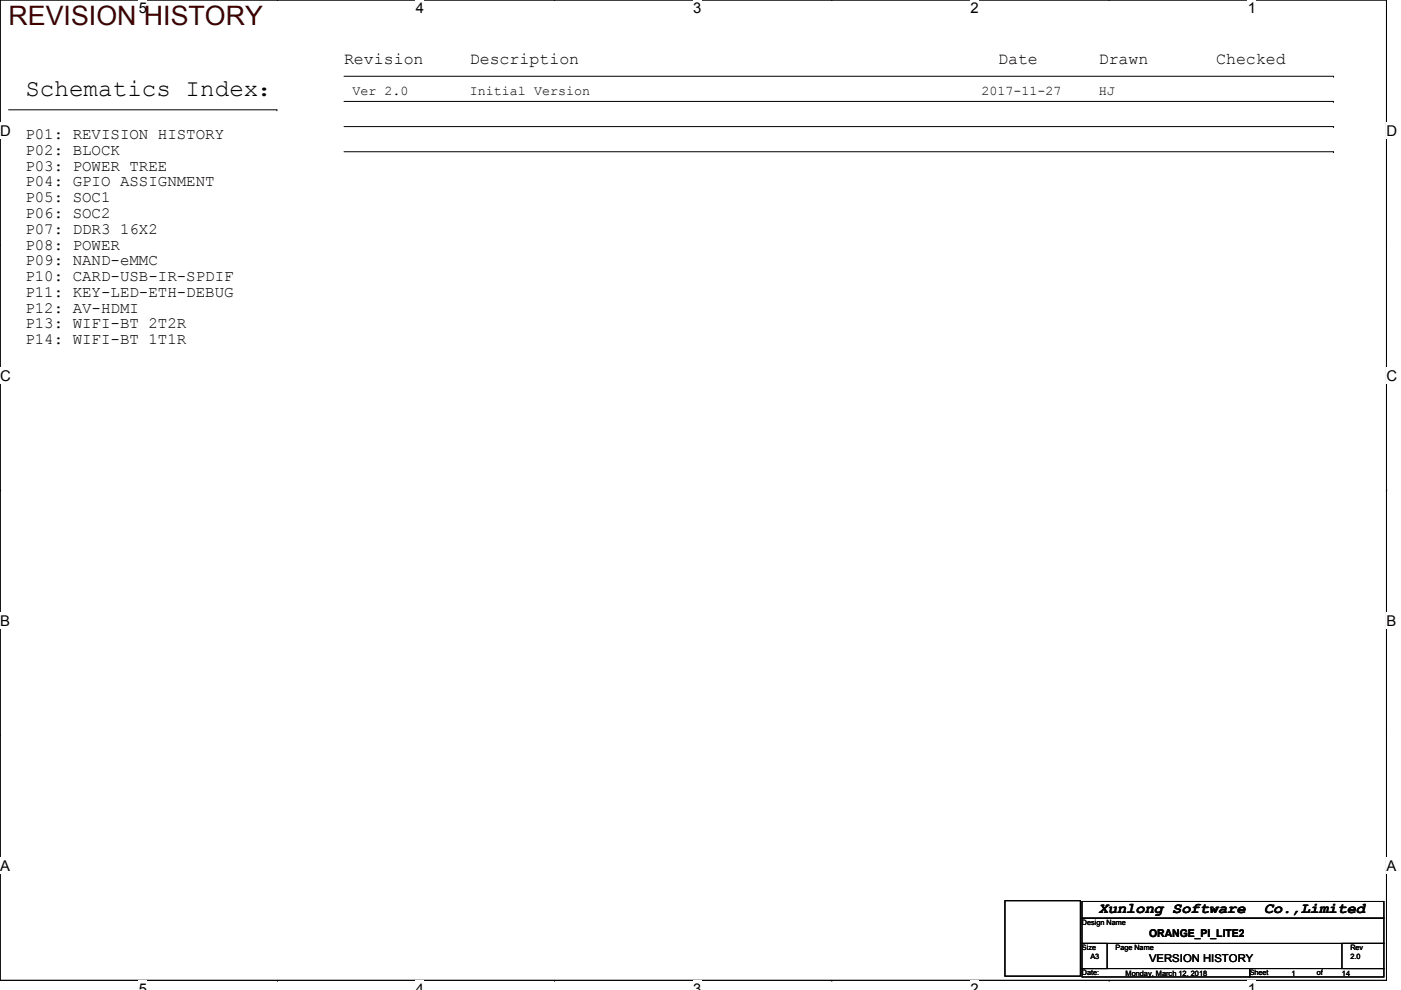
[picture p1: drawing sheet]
<svg xmlns="http://www.w3.org/2000/svg" width="297mm" height="210mm" viewBox="0 0 297 210" stroke-linecap="round" stroke-linejoin="round" font-family="sans-serif">
<defs><g id="words">
<text font-size="5.7" fill="#400000" x="1.8" y="5.2">REVISION HISTORY</text>
<text font-size="5.1" x="5.4" y="20.3">Schematics Index：</text>
<g font-size="3.5">
<text x="72.9" y="13.6">Revision</text>
<text x="99.6" y="13.6">Description</text>
<text x="211.6" y="13.6">Date</text>
<text x="233" y="13.6">Drawn</text>
<text x="257.8" y="13.6">Checked</text>
</g>
<g font-size="3.3">
<text x="5.4" y="29.5">P01: REVISION HISTORY</text>
<text x="5.4" y="32.9">P02: BLOCK</text>
<text x="5.4" y="36.2">P03: POWER TREE</text>
<text x="5.4" y="39.5">P04: GPIO ASSIGNMENT</text>
<text x="5.4" y="42.9">P05: SOC1</text>
<text x="5.4" y="46.2">P06: SOC2</text>
<text x="5.4" y="49.6">P07: DDR3 16X2</text>
<text x="5.4" y="52.9">P08: POWER</text>
<text x="5.4" y="56.3">P09: NAND-eMMC</text>
<text x="5.4" y="59.6">P10: CARD-USB-IR-SPDIF</text>
<text x="5.4" y="62.9">P11: KEY-LED-ETH-DEBUG</text>
<text x="5.4" y="66.3">P12: AV-HDMI</text>
<text x="5.4" y="69.6">P13: WIFI-BT 2T2R</text>
<text x="5.4" y="73">P14: WIFI-BT 1T1R</text>
</g>
<g font-size="3.2">
<text x="233" y="193.6">Xunlong Software</text>
<text x="268" y="193.6">Co.,Limited</text>
</g>
<g font-size="3.1">
<text x="29.4" y="2.8">5</text>
<text x="88.2" y="2.8">4</text>
<text x="147" y="2.8">3</text>
<text x="205.7" y="2.8">2</text>
<text x="264.5" y="2.8">1</text>
<text x="0" y="28.7">D</text>
<text x="294" y="28.7">D</text>
<text x="0" y="80.7">C</text>
<text x="294" y="80.7">C</text>
<text x="0" y="132.7">B</text>
<text x="294" y="132.7">B</text>
<text x="0" y="184.6">A</text>
<text x="294" y="184.6">A</text>
<text x="29.4" y="210.7">5</text>
<text x="88.2" y="210.7">4</text>
<text x="147" y="210.7">3</text>
<text x="205.7" y="210.7">2</text>
<text x="264.5" y="210.7">1</text>
</g>
<g font-size="2.8">
<text x="74.7" y="20.2">Ver 2.0</text>
<text x="99.6" y="20.2">Initial Version</text>
<text x="208.1" y="20.2">2017-11-27</text>
<text x="233" y="20.2">HJ</text>
</g>
<g font-size="2.3">
<text x="243.6" y="203.9">VERSION HISTORY</text>
<text x="243.6" y="198.6">ORANGE_PI_LITE2</text>
</g>
<g font-size="1.6">
<text x="229.4" y="196.1">Design Name</text>
<text x="229.4" y="201.5">Size</text>
<text x="231.2" y="203.2">A3</text>
<text x="236.5" y="201.5">Page Name</text>
<text x="286.3" y="201.5">Rev</text>
<text x="286.3" y="203.2">2.0</text>
<text x="229.4" y="206.8">Date:</text>
<text x="238.6" y="207">Monday, March 12, 2018</text>
<text x="265" y="206.8">Sheet</text>
<text x="273.9" y="207">1</text>
<text x="279.2" y="206.8">of</text>
<text x="284.5" y="207">14</text>
</g>
</g></defs>
<path d="M0 0h294v207.9h-294z" fill="none" stroke="#000" stroke-width=".21"/>
<g fill="#fff">
<path d="M29.4 0h1.8v3.5h-1.8z"/>
<path d="M29.4 207.9h1.8v2h-1.8z"/>
</g>
<path d="M58.8 0h.1M58.8 207.9h.1" fill="none" stroke="#000" stroke-width=".21"/>
<g fill="#fff">
<path d="M88.2 0h1.7v3.5h-1.7z"/>
<path d="M88.2 207.9h1.7v2h-1.7z"/>
</g>
<path d="M117.6 0h.1M117.6 207.9h.1" fill="none" stroke="#000" stroke-width=".21"/>
<g fill="#fff">
<path d="M147 0h1.7v3.5h-1.7z"/>
<path d="M147 207.9h1.7v2h-1.7z"/>
</g>
<path d="M176.4 0h.1M176.4 207.9h.1" fill="none" stroke="#000" stroke-width=".21"/>
<g fill="#fff">
<path d="M205.7 0h1.8v3.5h-1.8z"/>
<path d="M205.7 207.9h1.8v2h-1.8z"/>
</g>
<path d="M235.2 0h.1M235.2 207.9h.1" fill="none" stroke="#000" stroke-width=".21"/>
<g fill="#fff">
<path d="M264.5 0h1.8v3.5h-1.8z"/>
<path d="M264.5 207.9h1.8v2h-1.8z"/>
<path d="M0 26h2.3v3.4h-2.3z"/>
<path d="M294 26h2.2v3.4h-2.2z"/>
<path d="M0 77.9h2.3v3.5h-2.3z"/>
<path d="M294 77.9h2.2v3.5h-2.2z"/>
</g>
<path d="M0 51.9h.1M294 51.9h.1" fill="none" stroke="#000" stroke-width=".21"/>
<g fill="#fff">
<path d="M0 129.9h2.1v3.4h-2.1z"/>
<path d="M294 129.9h2v3.4h-2z"/>
</g>
<path d="M0 103.9h.1M294 103.9h.1" fill="none" stroke="#000" stroke-width=".21"/>
<g fill="#fff">
<path d="M0 181.8h2.1v3.5h-2.1z"/>
<path d="M294 181.8h2v3.5h-2z"/>
</g>
<g fill="none" stroke="#000" stroke-width=".21">
<path d="M72.9 16.2h209.8M282.7 16.2h.1M1.8 23.3h56.9M58.7 23.3h.1M72.9 21.5h209.8M72.9 26.8h209.8M72.9 32.2h209.8M282.7 21.5h.1M282.7 26.8h.1M282.7 32.2h.1M0 155.9h.1M294 155.9h.1"/>
<path d="M213.1 191h16v16h-16zM229.4 191.1h64v3.6h-64zM229.4 194.7h64v5.3h-64zM229.4 200h5.3v5.4h-5.3zM229.4 205.4h35.6v1.7h-35.6zM265 205.4h28.4v1.7h-28.4zM284.5 200h8.9v5.4h-8.9z"/>
</g>
<use href="#words"/>
</svg>
